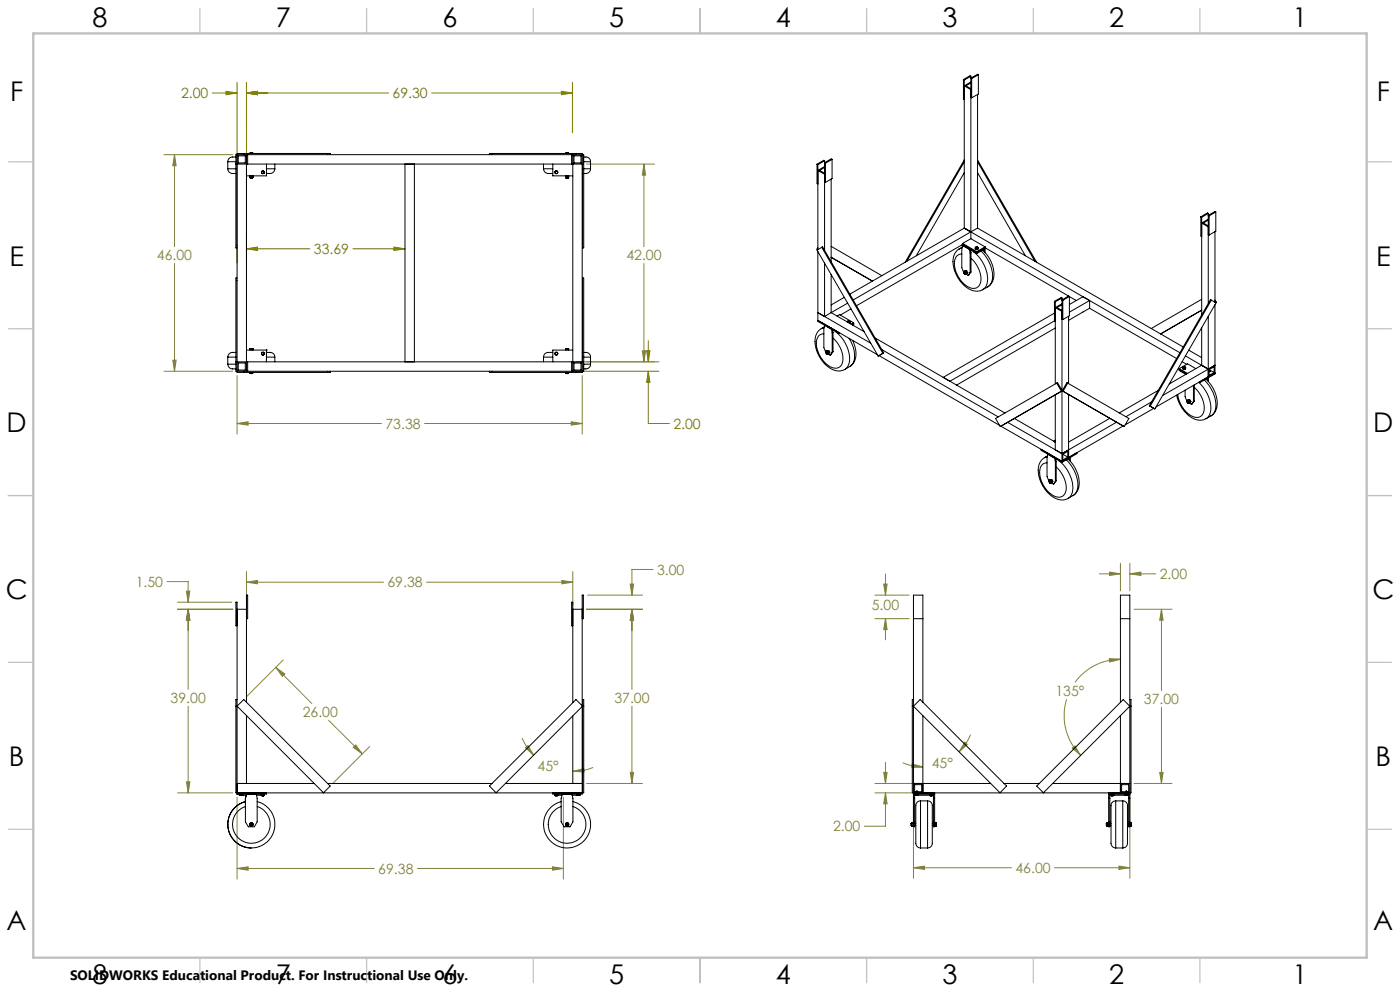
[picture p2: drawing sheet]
<svg xmlns="http://www.w3.org/2000/svg" width="420mm" height="297mm" viewBox="0 0 420 297" stroke-linecap="round" stroke-linejoin="round" font-family="sans-serif">
<defs><g id="words">
<g font-size="8.1">
<text x="27.8" y="8">8</text>
<text x="82.8" y="8">7</text>
<text x="132.8" y="8">6</text>
<text x="182.8" y="8">5</text>
<text x="232.8" y="8">4</text>
<text x="282.8" y="8">3</text>
<text x="332.8" y="8">2</text>
<text x="387.8" y="8">1</text>
<text x="3" y="30.4">F</text>
<text x="413" y="30.4">F</text>
<text x="2.8" y="79.6">E</text>
<text x="412.8" y="79.6">E</text>
<text x="2" y="129.6">D</text>
<text x="412" y="129.6">D</text>
<text x="1.7" y="179.6">C</text>
<text x="411.7" y="179.6">C</text>
<text x="2.7" y="229.6">B</text>
<text x="412.7" y="229.6">B</text>
<text x="2" y="278.9">A</text>
<text x="412" y="278.9">A</text>
<text x="27.8" y="295">8</text>
<text x="82.8" y="295">7</text>
<text x="132.8" y="295">6</text>
<text x="182.8" y="295">5</text>
<text x="232.8" y="295">4</text>
<text x="282.8" y="295">3</text>
<text x="332.8" y="295">2</text>
<text x="387.8" y="295">1</text>
</g>
<g font-size="4.2" fill="#808000">
<text x="54.3" y="29.5">2.00</text>
<text x="117.8" y="29.5">69.30</text>
<text x="94.2" y="76.1">33.69</text>
<text x="202" y="128.5">2.00</text>
</g>
<g font-size="4.2" fill="#808040">
<text x="47.1" y="78.1">46.00</text>
<text x="187.9" y="78.1">42.00</text>
<text x="115.6" y="128.5">73.38</text>
<text x="197.1" y="172.3">3.00</text>
<text x="348" y="173.5">2.00</text>
<text x="40.7" y="175.9">1.50</text>
<text x="116.2" y="176.1">69.38</text>
<text x="261.5" y="182.9">5.00</text>
<text x="316.6" y="208.6">135°</text>
<text x="51.2" y="210.7">39.00</text>
<text x="90.8" y="214.9">26.00</text>
<text x="184.3" y="210.7">37.00</text>
<text x="343.2" y="211.1">37.00</text>
<text x="161.3" y="231">45°</text>
<text x="279.6" y="230.3">45°</text>
<text x="249.9" y="249.2">2.00</text>
<text x="113.5" y="261.9">69.38</text>
<text x="304.6" y="261.6">46.00</text>
</g>
<text font-size="4.1" x="21" y="293.7">SOLIDWORKS Educational Product. For Instructional Use Only.</text>
</g></defs>
<g fill="none" stroke="#808000" stroke-width=".3">
<path d="M63.7 27.9h7.4M67.8 27.4l3.3 .5-3.3 .5zM71.1 24.7v54.1M73.9 27.9l3.4-.5v1zM73.9 24.7v54.1M73.9 27.9h42.7M129.5 27.9h42.2M168.4 27.4l3.3 .5-3.3 .5zM171.7 24.7v15.1M73.9 74.6l3.4-.6v1.1zM73.9 74.6h19.1M105.9 74.6h15.6"/>
<path d="M118.2 74l3.3 .6-3.3 .5zM172.8 108.4h24.9M172.8 111.3h24.9M194 105.1h1l-.5 3.3zM194.5 111.3l.5 3.3h-1zM194.5 111.3v15.6h6.3M194.5 102.1v6.3"/>
</g>
<g fill="none" stroke="#808040" stroke-width=".3">
<path d="M49.2 46.4h20.6M52.4 46.4l.4 3.3h-1zM52.4 46.4v27.5M175.9 49.2h20.5M193.2 49.2l.5 3.3h-1zM193.2 49.2v24.7M52.4 79v32.3M193.2 79v29.4M49.2 111.3h20.6M51.8 107.9h1l-.4 3.4zM71.1 112.5v17.6M174.7 112.5v17.6"/>
<path d="M175.9 108.4h20.5M192.7 105.1h1l-.5 3.3zM71.1 126.9l3.3-.5v1zM71.1 126.9h43.3M127.4 126.9h47.3M171.4 126.4l3.3 .5-3.3 .5zM50.1 174.3h6.3v6.2M55.9 177.2h1l-.5 3.3zM73.9 174.5l3.4-.5v1zM73.9 171.3v10M73.9 174.5h41.1M128 174.5h43.8"/>
<path d="M168.6 174l3.2 .5-3.2 .5zM171.8 171.3v10M176.3 178.4h16.5M189.1 175h1l-.5 3.4zM195.9 170.7h-6.3v7.7M262.5 178.4h10.3M265.1 175h1l-.5 3.4zM265.6 172v6.4M329.8 172h6.3M332.8 171.4l3.3 .6-3.3 .5zM336.1 168.8v8.3M338.9 172l3.4-.6v1.1z"/>
<path d="M338.9 168.8v8.3M338.9 172h7.8M53.3 182.6h16.5M53.3 180.5h16.2M56.4 182.6l.6 3.3h-1zM56.4 182.6v24M85 197.8l-11 10.9M175.9 182.6h16.9M189.6 182.6l.5 3.3h-1zM189.6 182.6v24M262.5 185.4h10.3M265.6 185.4l.5 3.3h-1z"/>
<path d="M265.6 185.4v6.4M332.8 197.4l3.3 .2-3.2 .8zM336.1 197.6a16.8 16.8 0 0 0-13.6 6.9M340.2 182.6h11.4M348.4 182.6l.5 3.3h-1zM348.4 182.6v24.4M56.4 211.7v25.9M82.7 200l2.7 2-.7 .7zM82.7 200l10.9 10.9M98.6 215.9l10.1 10.1M189.6 211.7v23.1M320 209.5a17 17 0 0 0 4.2 16.9"/>
<path d="M348.4 212v22.8M53.3 237.6h16.5M56 234.3h1l-.6 3.3zM71.1 238.9v24.6M106 224l.7-.7 2 2.7zM110.9 223.7l-11 11M156.6 221.2l1.9 3.2 1.6 1.9M157.6 224.1l.8-.7 1.7 2.9zM169 238.9v24.6M171.8 231.2l3.3-.8 .1 .9zM175.9 234.8h16.9M177.9 230l-3 .9-3.1 .3"/>
<path d="M189.1 231.5h1l-.5 3.3zM262.5 234.8h13.1M262.5 237.6h13.1M265.1 231.5h1l-.5 3.3zM265.6 237.6l.5 3.3h-1zM265.6 228.5v6.3M265.6 237.6v10h-6.3M270.8 228.6l3.2 1 2.9 .2M273.6 229l3.3 .8-3.4 .2zM274 236.1v27.1M289.4 222.5l.8 .6-2.5 2.2zM291.1 220.2l-.9 2-2.5 3.1"/>
<path d="M321.7 224.2l.8-.6 1.7 2.8zM338.9 236.1v27.1M340.2 234.8h11.4M347.9 231.5h1l-.5 3.3zM165.7 259.8l3.3 .5-3.3 .5zM335.7 259.6l3.2 .5-3.2 .5zM71.1 260.3l3.3-.5v1zM71.1 260.3h41.2M125.2 260.3h43.8M274 260.1l3.4-.5v1zM274 260.1h29.5M316.3 260.1h22.6"/>
</g>
<g fill="none" stroke="#c0c0c0" stroke-width=".35">
<path d="M60 2.5v7.5M110 2.5v7.5M160 2.5v7.5M210 2.5v7.5M260 2.5v7.5M310 2.5v7.5M360 2.5v7.5M2.5 48.5h7.5M410 48.5h7.5M2.5 98.5h7.5M410 98.5h7.5M2.5 148.5h7.5"/>
<path d="M410 148.5h7.5M2.5 198.5h7.5M410 198.5h7.5M2.5 248.5h7.5M410 248.5h7.5M60 287v7.5M110 287v7.5M160 287v7.5M210 287v7.5M260 287v7.5M310 287v7.5M360 287v7.5"/>
</g>
<path d="M10 10h400v277h-400z" fill="none" stroke="#c0c0c0" stroke-width=".7"/>
<path d="M73.9 27.9l3.4-.5v1zM168.4 27.4l3.3 .5-3.3 .5zM194 105.1h1l-.5 3.3zM194.5 111.3l.5 3.3h-1zM73.9 74.6l3.4-.6v1.1zM118.2 74l3.3 .6-3.3 .5zM67.8 27.4l3.3 .5-3.3 .5zM73.9 27.9l3.4-.5v1z" fill="#808000"/>
<path d="M165.7 259.8l3.3 .5-3.3 .5zM71.1 260.3l3.3-.5v1zM189.6 182.6l.5 3.3h-1zM189.1 231.5h1l-.5 3.3zM56 234.3h1l-.6 3.3zM56.4 182.6l.6 3.3h-1zM73.9 174.5l3.4-.5v1zM168.6 174l3.2 .5-3.2 .5zM106 224l.7-.7 2 2.7zM82.7 200l2.7 2-.7 .7zM189.6 182.6l.5 3.3h-1zM189.1 175h1l-.5 3.4zM56.4 182.6l.5 3.3h-1zM55.9 177.2h1l-.5 3.3zM157.6 224.1l.8-.7 1.7 2.9zM171.8 231.2l3.3-.8 .1 .9zM171.4 126.4l3.3 .5-3.3 .5zM71.1 126.9l3.3-.5v1zM193.2 49.2l.5 3.3h-1zM192.7 105.1h1l-.5 3.3zM51.8 107.9h1l-.4 3.4zM52.4 46.4l.4 3.3h-1zM274 260.1l3.4-.5v1zM335.7 259.6l3.2 .5-3.2 .5zM265.1 175h1l-.5 3.4zM265.6 185.4l.5 3.3h-1zM338.9 172l3.4-.6v1.1zM332.8 171.4l3.3 .6-3.3 .5zM348.4 182.6l.5 3.3h-1zM347.9 231.5h1l-.5 3.3zM265.1 231.5h1l-.5 3.3zM265.6 237.6l.5 3.3h-1zM273.6 229l3.3 .8-3.4 .2zM289.4 222.5l.8 .6-2.5 2.2zM332.8 197.4l3.3 .2-3.2 .8zM321.7 224.2l.8-.6 1.7 2.8z" fill="#808040"/>
<g fill="none" stroke="#000" stroke-width=".3">
<path d="M289 23.8l.3 .2M289 23.8v5.8l.3 .2M289.3 24v44.4M291.3 29.2l.2 .1M291.3 22.9v48.6M291.3 22.9l-2 1.1M291.3 22.9l-.3-.2-2 1.1M291.3 24.9l-1.5 .8 1.5 .9M291.3 24.6l-2 1.1 2 1.2M291.5 23.6v5.7M293.3 28.3v40.1M293.5 22.4v5.8l-2 1.1"/>
<path d="M293.5 22.4l-2 1.2M293.5 22.4l-.2-.1-2 1.1 .2 .2M68.3 50.6a1.84 1.84 0 0 0 2.5 1.4M68.3 48.5h2.5M68.3 50.6h2.5M68.3 48.5v2.1M70.8 47.1h-.3a1.71 1.71 0 0 0-2.2 1.4M71.5 46.7h2.1v2.1h-2.1zM73.1 46v.4M73.9 46.4v64.9M74.3 46.4v2.8M74.9 53.2h.2"/>
<path d="M74.9 52.7h.1M74.9 52.7v.5M74.9 45.9v.1M75.1 52.7h-.2M75.1 53.4h.4M75.1 53.2v.2M75.1 53.2h.5M75.1 45.9h.2M75.1 45.9h-.2M75.1 45.9h.5M75.2 52.7h.2M75.3 45.9v.1"/>
<path d="M75.4 53.2h-.3M75.4 53.2h.2M75.4 52.7v.5M75.5 53.4h.2M75.6 52.7h-.2M75.6 45.9h-.3M75.6 45.9h.2M75.7 52.7h.2M75.7 53.2v.2M75.7 53.4h.1M75.8 45.9v.1M75.8 45.9h.1"/>
<path d="M75.8 45.9l.1 .1M75.9 53.2h-.3M75.9 52.7h.1M75.9 52.7v.5M78.5 51.9l.4 .1M78.5 51.4v.5M78.9 51.3l.3 .1M78.9 51.3l-.4 .1M79.2 51.4v.5M79.2 51.9l-.3 .1M79.9 50.6h2.5M79.9 49.2v3.5h-6"/>
<path d="M82.4 50.6a1.85 1.85 0 0 1-2.5 1.4M82.4 49.2v1.4M99.1 46.4v-.4h-28v65.6h28v-.3M121.5 49.2v59.2M124.3 49.2v59.2M146.8 46.4v-.4h28v.4M163.1 50.6a2.1 2.1 0 0 0 2.7 1.4M163.1 50.6h2.7M163.1 49.2v1.4M165.8 49.2v3.5h6M166.5 51.4v.5M166.5 51.9l.4 .1"/>
<path d="M166.9 51.3l-.4 .1M166.9 51.3l.4 .1M167.3 51.4v.5M167.3 51.9l-.4 .1M169.7 53.2h.2M169.7 52.7h.1M169.7 45.9v.1M169.7 52.7v.5M169.7 45.9h.1M169.7 45.9h.2M169.8 52.7h-.1M169.8 53.4h.5"/>
<path d="M169.8 53.4h.4M169.8 53.2v.2M169.9 45.9h.2M169.9 45.9h-.2M169.9 45.9h.4M169.9 53.2h.5M169.9 52.7h.2M170.1 45.9v.1M170.1 53.2h-.2M170.1 53.2h.3M170.1 52.7v.5M170.2 53.4h.2"/>
<path d="M170.3 53.4h.1M170.3 52.7h-.2M170.3 45.9h-.2M170.3 45.9h.2M170.3 45.9h.3M170.4 52.7h.2M170.4 53.2v.2M170.4 53.4h.1M170.5 45.9v.1M170.6 45.9h-.1M170.6 45.9v.1M170.6 53.2h-.2"/>
<path d="M170.6 52.7h.1M170.6 52.7v.5M171.5 46.4v2.8M171.8 46.4v64.9M172.2 46.7h2.1v2.1h-2.1zM172.8 46v.4M174.7 52h.1M174.7 50.6h.1M174.7 46.4v64.9M174.8 49.2v25.1h.3v-27.9h-104.3v27.9h.3M175 46.4v2.8h-104.2M175 48.4h.1"/>
<path d="M175.1 47.1a1.6 1.6 0 0 1 2.1 1.4M175.1 48.5h2.1M175.1 50.6h2.1M177.2 50.6a1.6 1.6 0 0 1-2.1 1.4M177.2 48.5v2.1M245.1 49.2l.3 .2M245.1 49.2v5.8l.3 .1M245.4 49.4v25.4l-.3-.2 .3-.4M247.4 48.2l-.3-.2-2 1.2M247.4 48.2l-2 1.2M247.4 48.2v26.8M247.4 54.5l.2 .2"/>
<path d="M247.4 50.2l-1.5 .9 1.5 .8M247.4 49.9l-2 1.2 2 1.1M247.6 48.9v5.8M249.3 53.7v24.8M249.6 47.8l-2 1.1M249.6 47.8v5.7l-2 1.2M249.6 47.8l-.3-.2-1.9 1.2 .2 .1M289.3 47.9l-17.7 30.7M289.3 48.5l-17.2 29.8M289.3 51.7l-14.4 25M293.3 51.7l14.3 25M293.3 48.5l17.1 29.8"/>
<path d="M293.3 47.9l17.7 30.7M245.4 75.4v20.9l6.2 3.6M246.5 74.1l-1.4 .9 18.4 31.7M246.5 74.1l18.4 31.8 .2-.1M246.5 74.1l.3-.1 18.3 31.8M247.4 78.8v16.1l1.9-1.2M249.3 73.8l15.2 8.8M249.3 77.1l12.4 7.1M287.8 74.6a5.5 5.5 0 0 0-1.3 6.9 8.2 8.2 0 0 0 6.8 5.8l1.5-.5M288.5 76.1a2.56 2.56 0 0 0-2.2 3.4 7.7 7.7 0 0 0 5.7 6.9 2.62 2.62 0 0 0 2.3-3.5 9.1 9.1 0 0 0-3-5.5M288.5 73.4l4.5 2.6M288.6 74.3l-.8 .3"/>
<path d="M288.6 74.1l-.8 .5M288.8 73.3l4.2 2.4 2.5-1.4M288.8 73.3l-31.8 18.3M288.8 73l4.2 2.4M288.8 73v.3M289.3 68.4l2 1.1M289.3 68.4l-34.3 19.8M289.3 68.4l64.7 37.3M291 75.9l-.2-1.2-2-1.1-.3 .9v5.7l.6 1.4M291 75.9v5.8M291.1 74.9l.2 .8M291.3 69.5l-35.3 20.4"/>
<path d="M291.3 71.5l4.2 2.5M291.3 71.5l-2.5 1.5M291.3 75.7l-.3 .2M291.3 75.7v5.8M292 75.4a10 10 0 0 1 4 10l-.4 .8-.8 .6M292.6 74.3l.1 .1M292.6 74.3v.3l.3 .2M292.6 74.2l.1 .2M292.6 74.2v.1M292.7 74.4l.4 .1M292.7 74.4l.2 .1M292.9 74l-.3 .2"/>
<path d="M292.9 74l.4 .1M292.9 74.5v.3M293 75.4v.6M293.1 74.5h.2M293.1 74.5h-.2M293.3 68.4l-2 1.1M293.3 68.4l61.7 35.6M293.3 74.1l.1 .2M293.3 74.1l.1 .1M293.3 74.5v.3M293.3 74.8h-.4M293.4 74.3l-.3 .2"/>
<path d="M293.4 74.3l-.1 .2M293.4 74.2v.1M293.4 74.2l-.1 .6M294.3 75.2a9.9 9.9 0 0 1 3.2 9.3l-.5 .8-.7 .7M294.8 75a9 9 0 0 1 2.9 9.5l-1.4 1.5M295.3 74.7v.8M295.5 74v.3M295.5 74.5v1.2M295.5 74.3l25.1 14.4M295.5 74l-2.5 1.4M295.8 74.4l-2.8 1.6M360.3 65l.2 .1"/>
<path d="M360.3 65v5.7l.2 .2M360.5 65.1v29.3M362.5 70.3l.2 .1M362.5 64v26.9M362.5 64l-2 1.1M362.5 64l-.3-.2-1.9 1.2M362.5 66l-1.5 .8 1.5 .9M362.5 65.7l-2 1.1 2 1.2M362.7 64.7v5.7M364.5 69.4v21.2M364.7 63.5l-2 1.2M364.7 63.5v5.8l-2 1.1"/>
<path d="M364.7 63.5l-.2-.1-2 1.2 .2 .1M71.1 83.3h-.3v28h104.3v-28h-.3v25.1M245.4 93.7l15.8 9.2M246.4 98.5a5.5 5.5 0 0 0-1.3 6.9 8.3 8.3 0 0 0 6.7 5.8l1.6-.5M247.2 98.2l-.8 .3M247.3 98l-.9 .5M247.4 97.5l-.2 .9v5.7l.5 1.4M249.3 82.3v11.4M249.3 93.7l10 5.7M249.4 98.6l.3 1.2M249.7 99.8v5.7M249.7 98.8l.2 .9"/>
<path d="M249.9 99.7l-.2 .1M249.9 99.7v5.7M250.6 99.3a10.1 10.1 0 0 1 4 10l-.3 .6-.9 .8M251.1 94.7l.7-.4 4.3 2.4M251.6 99.9v-.3l-6.2-3.6 17.8 10.3M251.8 99.8l-.2 .1M253.3 89.1l-4 2.3M254.2 96.4v.1M254.3 90.8l-5 2.9M254.4 96.6l.3 .1M254.5 96.2l-.3 .2M254.5 96.2l.4 .1"/>
<path d="M254.7 96.7h-.2M254.9 96.3l.1 .2M254.9 96.3l.1 .1M254.9 96.6l-.2 .1M255 96.5l-.3 .2M255 96.5l-.1 .1M255 96.4v.1M255 96.4l-.1 .5v-.3M255.3 92.6l-3.2 1.8M256.1 97h.1M256.1 97l-.5 .3 .5-.3M256.1 96.7v.3"/>
<path d="M256.1 96.7l-.8 .5M256.1 97l-.3 .5M289.1 81.6v.2M289.1 81.6v.1M289.1 81.7h.1M289.1 81.7a.25 .25 0 0 1 .4 .1 .25 .25 0 0 1-.2 .3M289.1 81.3h.1M289.1 81.3v.3M289.2 81.6h.3v.5M289.2 81.3l-.1 .3M289.2 81.3l.4 .3M289.3 82.1l.3 .1"/>
<path d="M289.3 82.1h.1M289.5 81.3l.1 .3M289.5 81.3h-.3M289.6 81.6l.2 .1M289.6 81.6l.2 .4M289.8 81.1l.1 .2M289.8 82l-.2 .2M289.8 82v.2M289.8 81.1l-.7 .2M289.8 81.1l-.3 .2M289.8 81.7v.3M289.8 82.2h-.2"/>
<path d="M289.8 82.2l.6 .3M289.9 81.2h.1M290 81.4l.1 .2M290.1 81.6v.3l-.3 .3M290.1 81.6l-.3 .1M290.1 81.7h.1M291 81.7l-.6 .8M291.3 81.5l-.3 .2M291.3 81.5l-.9 1M296.3 86l-1.5 .8M316.3 90.3l.3 .1M316.3 90.3v5.8l.3 .1"/>
<path d="M316.3 93.8l-33.3 19.3M316.4 96.1l-31.4 18.2M316.6 90.4v24.6M316.6 98.3l-29.7 17.1M318.6 89.3v27.7M318.6 95.6l.2 .2M318.6 89.3l-2 1.1M318.6 89.3l-.3-.1-2 1.1M318.6 91.3l-1.5 .9 1.5 .9M318.6 91l-2 1.2 2 1.1M318.8 90v5.8M320.6 88.7l.2 .2"/>
<path d="M320.6 88.7l-2 1.2 .2 .1M320.6 94.8v20.2M320.8 88.9v5.7l-2 1.2M320.8 88.9l-2 1.1M320.8 88.9l2.1 1.2M326.9 90.1l-6.1 3.5M326.9 90.1v2.3M326.9 92.4l-6.3 3.6M326.9 90.1l-2-1.2-4.1 2.4M326.9 92.4l26.1 15.1M360.5 98.2v11.3M360.5 89.7l-15.1 8.8"/>
<path d="M360.5 93l-12.3 7.1M362.5 94.8v18.1M363.1 89.8l1.7 1-18.3 31.8-1.7-1zM363.4 90l-18.3 31.7M364.5 91.3v20.8l-4.5 2.5M364.5 90.5l.1 .1M364.5 89.9l.3 .6-.2 .1M364.6 90.6h.1M68.3 109.1a1.89 1.89 0 0 0 2.5 1.5M68.3 107h2.5M68.3 109.1h2.5M68.3 107v2.1"/>
<path d="M70.8 105.6h-.4a1.64 1.64 0 0 0-2.1 1.4M70.8 108.4h104.2v2.9M71.5 108.8h2.1v2.1h-2.1zM73.1 111.3v.3M73.9 104.9h6M74.3 108.4v2.9M74.9 111.7l.3 .1M74.9 104.5v.4M74.9 111.6v.1M75.1 111.9h.6M75.1 111.8v.1M75.1 104.5h.3"/>
<path d="M75.1 104.5h-.2M75.1 104.5h.5M75.2 111.8h.4M75.4 104.5v.4M75.4 111.7l-.2 .1M75.4 111.7l.2 .1M75.4 111.6v.1M75.6 104.5h-.2M75.6 104.5h.2M75.7 111.8v.1M75.8 104.5v.4M75.8 104.5h.1"/>
<path d="M75.8 104.5l.1 .4M75.9 111.7l-.3 .1M75.9 111.6v.1M78.5 106.2l.4 .2M78.5 105.8v.4M78.9 105.6l-.4 .2M78.9 105.6l.3 .2M79.2 105.8v.4M79.2 106.2l-.3 .2M79.9 105.6h.3a1.72 1.72 0 0 1 2.2 1.4M79.9 104.9h.1M79.9 107h2.5"/>
<path d="M79.9 104.9v3.5M82.4 107v1.4M146.8 111.3v.3h28v-.3M163.1 107h2.7M163.1 107v1.4M165.8 105.6h-.7a1.64 1.64 0 0 0-2 1.4M166.5 105.8v.4M166.5 106.2l.4 .2M166.9 105.6l-.4 .2M166.9 105.6l.4 .2M167.3 105.8v.4M167.3 106.2l-.4 .2"/>
<path d="M169.7 111.7l.2 .1M169.7 104.5v.4M169.7 111.6v.1M169.7 104.5h.1M169.7 104.5h.2M169.8 111.9h.6M169.8 111.8v.1M169.9 104.5h.2M169.9 104.5h-.2M169.9 104.5h.4M169.9 111.8h.5M170.1 104.5v.4"/>
<path d="M170.1 111.7l-.2 .1M170.1 111.7l.3 .1M170.1 111.6v.1M170.3 104.5h-.2M170.3 104.5h.2M170.3 104.5h.3M170.4 111.8v.1M170.5 104.5v.4M170.6 104.5h-.1M170.6 104.5v.4M170.6 111.7l-.2 .1M170.6 111.6v.1"/>
<path d="M171.5 108.4v2.9M171.8 104.9h-6v3.5M172.2 108.8h2.1v2.1h-2.1zM172.8 111.3v.3M174.7 105.6h.1M174.7 107h.1M175 109.3h.1M175.1 105.6a1.6 1.6 0 0 1 2.1 1.4M175.1 107h2.1M175.1 109.1h2.1M177.2 109.1a1.6 1.6 0 0 1-2.1 1.5M177.2 107v2.1"/>
<path d="M247.2 100a2.72 2.72 0 0 0-2.2 3.7 7.8 7.8 0 0 0 5.5 6.6 2.49 2.49 0 0 0 2.4-3.2 8.9 8.9 0 0 0-3-5.8M247.7 105.5v.2M247.7 105.5v.1M247.7 105.6h.1M247.7 105.7a.23 .23 0 0 1 .4 0 .23 .23 0 0 1-.2 .3l.3 .1M247.7 105.2l.2 .1M247.7 105.2v.3M247.8 105.5h.3v.5M247.9 105.3l-.2 .2M247.9 105.3l.3 .1M247.9 106h.1M247.9 106l.3 .1"/>
<path d="M248.1 105.2l.1 .2M248.1 105.2l-.2 .1M248.2 105.4l.2 .3M248.2 105.4l.2 .5M248.4 105.1l.1 .1M248.4 105.9l-.2 .2M248.4 105.9v.2M248.4 105.1l-.7 .1M248.4 105.1l-.3 .1M248.4 105.7v.2M248.4 106.1h-.2M248.4 106.1l.6 .3"/>
<path d="M248.5 105.1h.1M248.6 105.3l.1 .2M248.7 105.5v.4l-.3 .2M248.7 105.5l-.3 .2M248.7 105.6h.1M249.7 105.5l-.7 .9M249.9 105.4l-.2 .1M249.9 105.4l-.9 1M254.7 101.4a7.9 7.9 0 0 1 1.1 7.6l-.9 .9M254.9 109.9l-1.5 .8M255.8 102a6.5 6.5 0 0 1-.2 7.4l-.7 .5M262.6 101.3l38.9 22.5"/>
<path d="M263.5 106.7l.2-.1 36.1 20.9M264.5 104.8l35 20.2M265.1 105.8l-1.6 .9M316.6 118.3v16.5l2 1.2M317 114.8l-18.3 10.6 1.4 2.4M317 114.8l1.4 2.5 .3-.2M317 114.8l.3-.1 1.4 2.4M318.6 117.2v21.4M318.7 117.1l18.6 10.7M318.7 117.1l-18.6 10.7M320.3 114.8l-.2-.1-1.4 2.4M320.3 114.8l-1.4 2.5-.2-.2"/>
<path d="M320.3 114.8l18.4 10.6-1.4 2.4M320.6 118.2v18.9l-2 1.2M347.5 117l-11.7 6.8M353 118.4a9.3 9.3 0 0 0 6.7 7.5l1.3-.1 .8-.3M353.8 110.8l2.2 1.3M353.8 110.5v.6l1.9 1.1M353.8 110.5l2.5 1.4M353.8 110.5l2.5-1.5 2.4 1.5M354.6 108.4l1.4 .8M354.8 110.3h.2M354.8 110.3v.3l.3 .1M354.9 110.1l.1 .2"/>
<path d="M354.9 110.1l-.1 .2M355 110.3l.4 .1M355 110.3l.1 .2M355.1 110l-.2 .1M355.1 110h.4M355.1 110.5v.2M355.4 110.4h.2M355.4 110.4l-.3 .1M355.5 110l.1 .2M355.5 110l.2 .1M355.5 116.9v2l.6 1.3M355.6 110.4v.3"/>
<path d="M355.6 110.7h-.5M355.6 110.2l-.2 .2M355.6 110.2v.2M355.6 106.7l6.9 3.9M355.7 110.1l-.1 .1M355.7 110.1l-.1 .6M356.4 120l.2 .2M356.4 120h-.2M356.6 104.9l3.9 2.3M356.7 119.8l.2 .1M356.7 119.8l-.6 .2M356.7 119.8l-.3 .2"/>
<path d="M356.9 119.9h.1M358 115.5v4.8M358.3 116.1a7.7 7.7 0 0 1 2.6 7.9 2.66 2.66 0 0 1-4.2 .1 9.3 9.3 0 0 1-3.4-5.9M358.3 115.4v4.8M359.6 114.6a10 10 0 0 1 3.4 9.4l-.8 1.2-.4 .3M359.8 114.5l.2 .1M360 114.4v.2M360.5 109.5l2 1.1M360.5 109.5l-9.7 5.6M361.3 113.9a9.7 9.7 0 0 1 3.1 9.5l-1.1 1.2M361.8 113.6a9.4 9.4 0 0 1 3.1 9.1l-.6 1.1-1 .8M362.3 113.3v.8"/>
<path d="M362.5 112.9l2-1.1-17.7 10.2M362.5 110.6l-13.7 7.9M362.5 112.9l-2 1.2M362.5 113.2v1.2M362.7 110.8v1.7l1.5-.8M362.7 110.8l1.5-.9v1.8M362.7 110.8l1.5 .9M362.8 111.4l.2-.2 .2 .2M364.5 109.5l-2 1.1M300.1 127.8l.2-.1 18.3 10.6M302.3 126.6l16.3 9.4M304.3 125.4l12.3 7.1"/>
<path d="M313.3 137.2a5.2 5.2 0 0 0-1.4 6.2 8.7 8.7 0 0 0 6.7 6.5l1.8-.5M314.1 138.7a2.54 2.54 0 0 0-2.2 3.4 7.7 7.7 0 0 0 5.6 6.9 2.63 2.63 0 0 0 2.3-3.6 9.2 9.2 0 0 0-2.9-5.4M314.2 136.9l-.9 .3M314.2 136.7l-.9 .5M314.4 136.1l-.3 .9v5.8l.5 1.3M316.4 137.3l.2 1.2M316.4 132.3l.1 .2M316.4 132.3v.1M316.4 132.3h.1M316.6 131.9l-.5 .3M316.6 138.5v5.7M316.7 137.5l.2 .8"/>
<path d="M316.9 138.3l-.3 .2M316.9 138.3v5.8M317.6 138a10.5 10.5 0 0 1 4.1 9.7l-.5 .9-.8 .8M318.6 138.3l-6.3-3.6v.3l6.3 3.6M318.8 136.1v1.8l1.5-.9M318.8 136.1l1.5-.8v1.7M318.8 136.1l1.5 .9M319.9 137.8a9.9 9.9 0 0 1 3.2 9.3l-.6 1-.6 .4M320.4 137.5a9.1 9.1 0 0 1 3 9.3l-.7 1.1-.8 .6M320.9 137.3v.7M321.1 137.1v1.2M323.1 135.7v.3l-4.5 2.6"/>
<path d="M333 125.4l-12.4 7.1M335 126.5l-16.4 9.5M336.9 127.7l-18.3 10.6M337 127.7l.3 .1M345.4 120.5l-7.6 4.4M346.1 122.4l-8.5 4.9M356.1 120.4h.1M356.1 120.3v.1a.24 .24 0 0 1 .4 0 .24 .24 0 0 1-.2 .4l.3 .1M356.1 120.3v.1M356.1 120h.1M356.1 120v.3M356.2 120.3h.3v.5"/>
<path d="M356.2 120l-.1 .3M356.2 120l.4 .2M356.3 120.8h.1M356.3 120.8l.3 .1M356.6 120.2l.2 .2M356.6 120.2l.2 .4M356.8 120.6l-.2 .3M356.8 120.6v.3M356.8 120.4v.2M356.8 120.9h-.2M356.8 120.9l.6 .3M357 120l.1 .2"/>
<path d="M357.1 120.2v.4l-.3 .3M357.1 120.2l-.3 .2M357.1 120.3h.1M358 120.3l-.6 .9M358.3 120.2l-.3 .1M358.3 120.2l-.9 1M363.3 124.6l-1.5 .9M314.6 144.2l.1 .2M314.6 144.2l.1 .1a.23 .23 0 0 1 .4 0 .23 .23 0 0 1-.2 .4M314.7 143.9h.1M314.7 143.9l-.1 .3M314.7 144.1h.4v.6"/>
<path d="M314.8 144.6l.4 .2M314.8 143.9l-.2 .3M314.8 143.9l.4 .2M314.9 144.6v.1M314.9 144.7h.1M314.9 144.7l.3 .1M315 143.9l.2 .2M315 143.9h-.2M315.2 144.1l.2 .2M315.2 144.1l.1 .5M315.3 143.7l.2 .1M315.3 144.6l-.1 .2"/>
<path d="M315.3 144.6l.1 .2M315.3 143.7l-.6 .2M315.3 143.7l-.3 .2M315.4 144.3l-.1 .3M315.4 144.8h-.2M315.4 144.7l.6 .4M315.5 143.8h.1M315.6 144l.1 .1M315.7 144.1v.4l-.3 .3M315.7 144.1l-.3 .2M315.7 144.2h.1M316.6 144.2l-.6 .9"/>
<path d="M316.9 144.1l-.3 .1M316.9 144.1l-.9 1M321.9 148.5l-1.5 .9M71.1 187.5h-.3v-7h.3v57.5M71.1 182.6h2.8M73.9 185.4h.4v-7h-.4v32.1M171.8 187.5h-.3v-7h.3v30.1M171.8 182.6h2.9M174.7 185.4h.3v-7h-.3v33.1M274 185.4h2.9M336.1 185.4h2.8M70.8 211.7h.3"/>
<path d="M71.1 209.7h-.3v27.9h103.9M71.1 211.6l2-1.9 26 25.9-2.1 2zM73.9 214.5v20.3M171.8 214.6v20.2M174.7 211.8v26.2h-8.9v-.4M174.8 209.7h.3v27.9h-.3zM174.8 211.7h.3M273.7 211.6h.3M274 209.7h-.3v27.9h65.6v-27.9h-.4M274 211.7l2-2 26 25.9-2 2zM276.9 210.5v-32.1h-2.9v69.4h.4v-9.8M276.9 214.5v23.1"/>
<path d="M336.1 210.5v-32.1h2.8v69.4h-.3v-9.8M336.1 214.5v23.1M338.9 211.6h.4M71.1 238h.1M71.1 237.6h.1M71.1 234.8h23.2M71.8 238.3h.1M71.8 238v.3M71.9 238.3h.3M72 238.3h.2M72 238.3h-.1M72 238v.3"/>
<path d="M72.2 238.3h.3M72.4 238.3h-.2M72.4 238.3h.1M72.4 238v.3M72.5 238.3h.1M72.6 238l-.1 .3M72.7 238.3h.1M72.7 238.3h1.2l-.3 1M72.7 238v.3M74 238l-.4 1.3M76.8 238l.4 1.3v7l-.9 1.5h-1.8l-.9-1.5v-7M78.4 238v.3h-1.5"/>
<path d="M78.5 238.3h.1M78.5 238v.3M78.5 238.4h.2M78.5 238.4h.1M78.5 238.3v.1M78.6 238.3h.3M78.6 238.5h.3M78.6 238.4v.1M78.6 238.5h.1M78.7 238.3h.2M78.7 238.4h.4M78.7 238.3h-.1"/>
<path d="M78.7 238v.3M78.9 238.3h.3M78.9 238.4h-.2M78.9 238.4h.2M78.9 238.5h.2M78.9 238.3v.1M79.1 238.3h-.2M79.1 238.3h.1M79.1 238.4h.2M79.1 238v.3M79.1 238.4v.1M79.1 238.5h.1"/>
<path d="M79.2 238.3h.1M79.3 238.4h-.2M79.3 238.4h.1M79.3 238.3h-.1M79.3 238v.4M79.9 237.6v.4h-8.8M98.2 234.8h49.4M146.8 235.6l26-25.9 2 1.9-26 26zM151.6 234.8h23.1M166.6 238.3h.1M166.5 238.4h.2M166.5 238.4h.1"/>
<path d="M166.5 238v.4M166.5 238.3h.1M166.6 238.3h.3M166.7 238.5h.5M166.7 238.5h.4M166.7 238.4v.1M166.7 238.3h.2M166.7 238v.3M166.7 238.3h-.1M166.7 238.4h.4M166.9 238.3h.3M166.9 238.4h-.2"/>
<path d="M166.9 238.4h.2M166.9 238.3v.1M167.1 238.3h-.2M167.1 238.3h.1M167.1 238.4h.2M167.1 238v.3M167.2 238.4v.1M167.2 238.5h-.1M167.2 238.3h.1M167.3 238.4h-.2M167.3 238.4h.1M167.3 238.3v.1"/>
<path d="M167.3 238v.3M167.4 238v.3h1.2M168.7 238l-.4 1.3v7l.9 1.5h1.8l.9-1.5v-7l-.3-1.3M173.1 238v.3h-1.5M173.2 238.3h.1M173.2 238v.3M173.3 238.3h.3M173.4 238.3h.2M173.4 238v.3M173.4 238.3h-.1M173.6 238.3h.3M173.8 238.3h.1"/>
<path d="M173.8 238.3h-.2M173.8 238v.3M173.9 238.3h.1M174 238v.3M274 238h6.4M274 234.8h23.2M274 239.3h.4M274.4 238.3h5.6M274.4 235.2h2.1v2.1h-2.1zM274.7 238.3h.2M274.7 238.3h.1M274.7 238v.3"/>
<path d="M274.9 237.3l.2-.4 .2 .4M274.9 238.3h.4M275.1 238.3h.2M275.1 238v.3M275.1 238.3h-.2M275.3 238.3h.1M275.4 238v.3M275.4 238.3h-.1M278.9 238.4h.1M278.9 238.3v.1M279 238.3h.1M279 238.3h.2"/>
<path d="M279 238.4h.3M279 238v.3M279.1 238.5h.5M279.1 238.4v.1M279.1 238.4h-.1M279.1 238.4h.2M279.1 238.3v.1M279.2 238.3h.3M279.3 238.4h.4M279.4 238.3h.1M279.4 238v.3M279.4 238.3h-.2"/>
<path d="M279.5 238.3h.2M279.6 238.3v.2M279.6 238.5h.1M279.7 238.3h.1M279.7 238v.3M279.7 238.3h-.2M279.8 238.4h-.1M279.8 238.3v.1M280 239.3h.4M280.4 237.6v10.2h-.4v-9.8M301.2 234.8h10.6M311 235.6l26-25.9 1.9 2-25.9 25.9z"/>
<path d="M315.8 234.8h23.1M332.6 238h6.3M332.6 237.6v10.2h.4v-9.8M332.6 239.3h.4M333 238.3h5.6M333.2 238.4h.1M333.2 238.3v.1M333.3 238.4h.1M333.3 238.3h.1M333.3 238.4h.4M333.3 238v.3M333.4 238.5h.5"/>
<path d="M333.4 238.4v.1M333.4 238.3h.4M333.4 238.4h.3M333.4 238.4h-.1M333.4 238.3v.1M333.6 238.3h.2M333.6 238v.3M333.6 238.3h-.2M333.7 238.4h.3M333.8 238.3h.2M333.9 238.4h.1M333.9 238.4h-.2"/>
<path d="M333.9 238.3v.1M333.9 238.4v.1M334 238.3h.1M334 238v.3M334 238.3h-.2M334.1 238.4h-.1M334.1 238.3v.1M336.5 235.2h2.1v2.1h-2.1zM337.5 238.3h.2M337.5 238.3h.1M337.5 238v.3M337.7 237.3l.2-.4 .2 .4"/>
<path d="M337.7 238.3h.4M337.9 238.3h.2M337.9 238v.3M337.9 238.3h-.2M338.1 238.3h.1M338.2 238v.3M338.2 238.3h-.1M338.6 239.3h.3M68.3 247.1a7.1 7.1 0 0 0 7.1 7M73.6 240.2a7.1 7.1 0 0 0-5.3 6.9M73.6 241.7a5.6 5.6 0 0 0-2.8 8.7 5.6 5.6 0 0 0 9.2 0 5.6 5.6 0 0 0-2.8-8.7M74.9 247.1l.3 .4"/>
<path d="M75.2 246.7l-.3 .4M75.2 246.7h.4M75.2 247.5h.4M75.6 246.7l.3 .4M75.9 247.1l-.3 .4M77.2 240.2a7.1 7.1 0 0 1 5.2 8.1 7.1 7.1 0 0 1-7.6 5.8 7.1 7.1 0 0 1-6.5-7M168.3 240.2a7.1 7.1 0 0 0-4 10.9 7.1 7.1 0 0 0 11.6 0 7.1 7.1 0 0 0-4-10.9M168.3 241.7a5.6 5.6 0 0 0-2.8 8.7 5.6 5.6 0 0 0 9.2 0 5.6 5.6 0 0 0-2.8-8.7M169.7 247.1l.2 .4M169.9 246.7l-.2 .4M169.9 246.7h.5M169.9 247.5h.5"/>
<path d="M170.4 246.7l.2 .4M170.6 247.1l-.2 .4M273.3 246.8l.1 .6M273.3 246.8h.1M273.4 246.8v.6M273.4 246.8h-.1M273.4 246.8h.1M273.4 247.4h.6M273.5 247.1v.4M273.5 246.7l.1 .1M273.5 247.5l.1 .1M273.5 246.7v.4"/>
<path d="M273.6 246.8l-.1 .3M273.6 246.5l-.1 .2M273.6 246.8h.4M273.6 246.5h.4M273.6 247.6h.4M274 246.8v.2M274 247.4v.1M274 246.5h.1M274 246.7v.1M274 247.2v.2M274 247.6h.1M274 246.3h.4"/>
<path d="M274.4 246.8h.3M274.4 247.4h.3M276.2 240a1.89 1.89 0 0 0-1.5 2.6v9.5a1.65 1.65 0 0 0 1.5 2M276.2 240v14.1M276.2 254.1h2.1M276.2 240h2.1M278.3 240a1.89 1.89 0 0 1 1.4 2.6v9.5a1.65 1.65 0 0 1-1.4 2M278.3 240v14.1M279.7 246.8h.3M279.7 247.4h.3M280 246.3h.4M280.4 246.6l.4 .1"/>
<path d="M280.4 246.8h.4M280.4 247.3h.4M280.4 247.6h.4M280.8 246.8v.2M280.8 247.3v.1M280.8 246.6v.1M280.8 247.5v.1M280.8 247v.3M280.8 247v.4M280.8 246.7v.1M280.8 246.7v.3M280.8 247.4v.2"/>
<path d="M280.8 247.4v.1M331.9 246.8v.6M331.9 246.8h.1M331.9 246.8h.2M331.9 247.4h.7M332.1 246.7v.1M332.1 247.1v.4M332.1 247.5v.1M332.1 246.7v.4M332.1 246.5v.2M332.1 246.8v.3M332.1 246.8h.5"/>
<path d="M332.1 246.5h.5M332.1 247.6h.5M332.6 246.5h.1M332.6 247.4v.1M332.6 246.8v.2M332.6 246.7v.1M332.6 247.2v.2M332.6 247.6h.1M332.6 246.3h.4M333 246.8h.3M333 247.4h.3M334.7 240a1.89 1.89 0 0 0-1.4 2.6v9.5a1.65 1.65 0 0 0 1.4 2"/>
<path d="M334.7 240v14.1M334.7 254.1h2.1M334.7 240h2.1M336.8 240a1.89 1.89 0 0 1 1.4 2.6v9.5a1.65 1.65 0 0 1-1.4 2M336.8 240v14.1M338.2 246.8h.4M338.2 247.4h.4M338.6 246.3h.3M338.9 246.6l.5 .1M338.9 246.8h.5M338.9 247.3h.5M338.9 247.6h.5"/>
<path d="M339.4 246.8v.2M339.4 247.3v.1M339.4 246.6h.1M339.4 247.5v.1M339.4 247v.3M339.4 247v.4M339.4 246.7v.1M339.4 246.7v.3M339.4 247.4v.2M339.4 247.4v.1M339.4 246.6v.1"/>
<circle cx="289.3" cy="81.9" r=".23"/>
<circle cx="247.9" cy="105.8" r=".22"/>
<circle cx="356.3" cy="120.6" r=".22"/>
<circle cx="314.9" cy="144.5" r=".23"/>
<circle cx="75.4" cy="247.1" r=".26"/>
<circle cx="75.4" cy="247.1" r=".31"/>
<circle cx="170.1" cy="247.1" r=".26"/>
<circle cx="170.1" cy="247.1" r=".31"/>
</g>
<use href="#words"/>
</svg>
